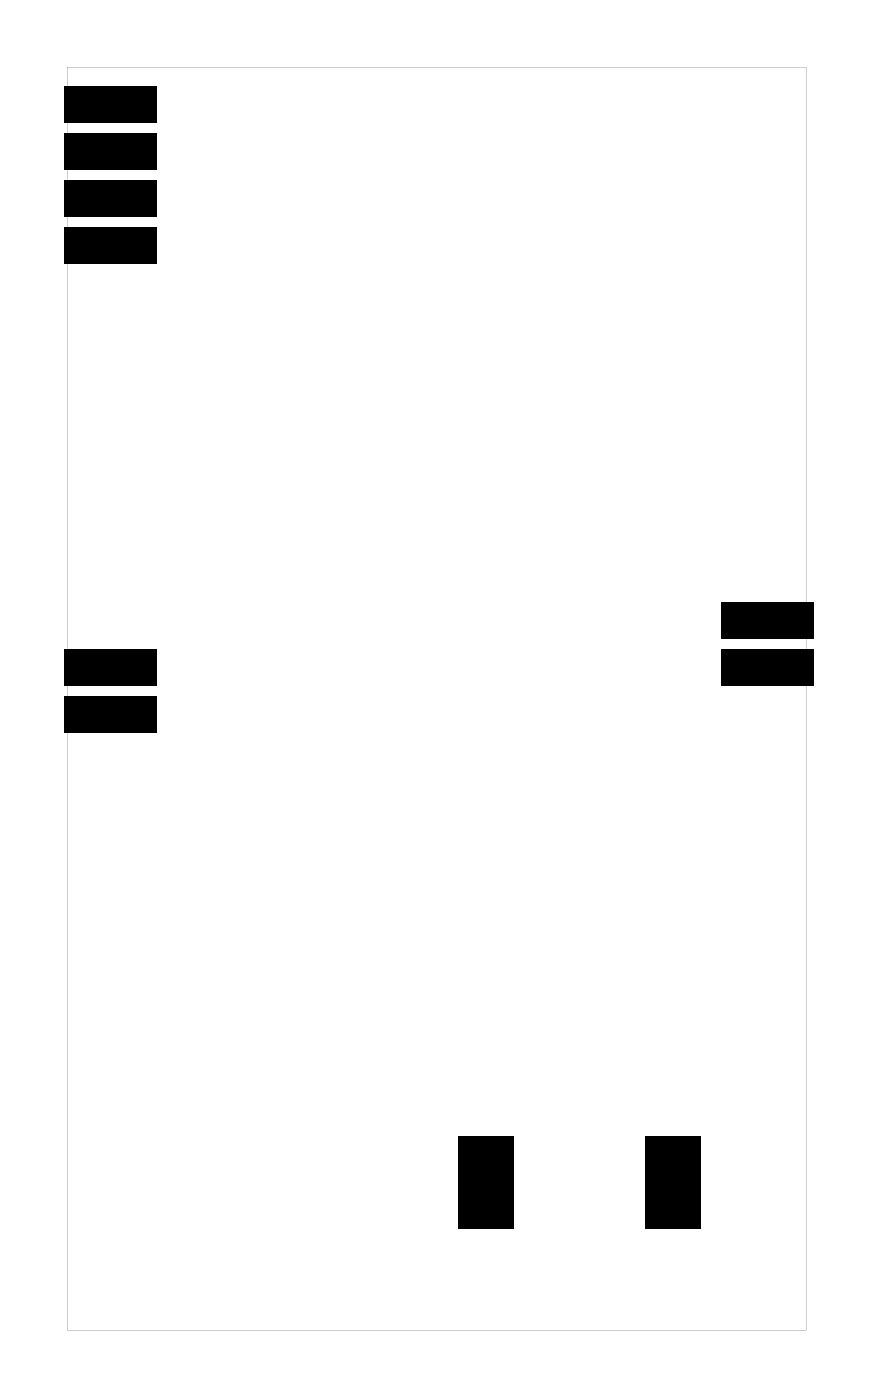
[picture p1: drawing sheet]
<svg xmlns="http://www.w3.org/2000/svg" width="47mm" height="76mm" viewBox="0 0 47 76" stroke-linecap="round" stroke-linejoin="round" font-family="sans-serif">
<g fill="#000">
<path d="M3.5 9.7h5v2h-5zM3.5 7.2h5v2h-5zM3.5 12.3h5v2h-5zM3.5 4.7h5v2h-5zM3.5 35.1h5v2h-5zM3.5 37.7h5v2h-5zM39 35.1h5v2h-5zM39 32.6h5v2h-5zM24.8 61.6h3v5h-3zM35 61.6h3v5h-3z"/>
<path d="M3.6 3.6h40.1v68.5h-40.1zM3.6 3.6v68.5h40v-68.5z"/>
</g>
</svg>
